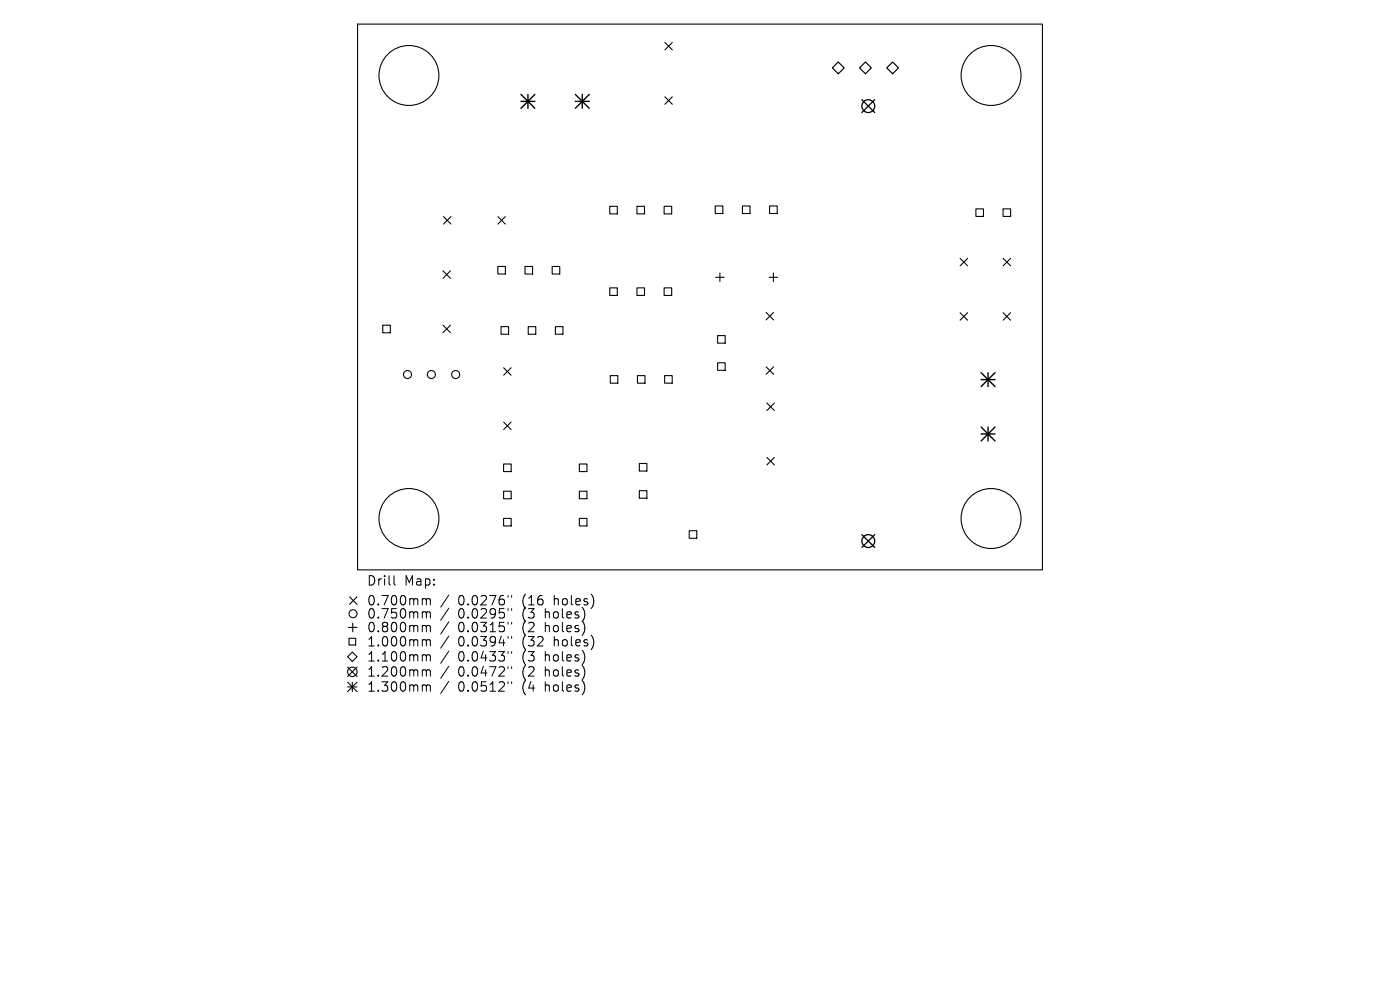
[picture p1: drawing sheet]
<svg xmlns="http://www.w3.org/2000/svg" width="297mm" height="210mm" viewBox="0 0 297 210" stroke-linecap="round" stroke-linejoin="round" font-family="sans-serif">
<defs><g id="words">
<g font-size="2.8">
<text x="77.7" y="124.5">Drill</text>
<text x="85.8" y="124.5">Map:</text>
<text x="77.7" y="128.7">0.700mm</text>
<text x="77.7" y="131.5">0.750mm</text>
<text x="97.2" y="128.7">0.0276&quot;</text>
<text x="97.2" y="131.5">0.0295&quot;</text>
<text x="110.9" y="128.7">(16</text>
<text x="110.9" y="131.5">(3</text>
<text x="115.9" y="131.5">holes)</text>
<text x="117.8" y="128.7">holes)</text>
<text x="77.7" y="134.4">0.800mm</text>
<text x="77.7" y="137.4">1.000mm</text>
<text x="97.2" y="134.4">0.0315&quot;</text>
<text x="97.2" y="137.4">0.0394&quot;</text>
<text x="110.9" y="134.4">(2</text>
<text x="110.9" y="137.4">(32</text>
<text x="115.9" y="134.4">holes)</text>
<text x="117.8" y="137.4">holes)</text>
<text x="77.7" y="140.6">1.100mm</text>
<text x="77.7" y="143.8">1.200mm</text>
<text x="97.2" y="140.6">0.0433&quot;</text>
<text x="97.2" y="143.8">0.0472&quot;</text>
<text x="110.9" y="140.6">(3</text>
<text x="110.9" y="143.8">(2</text>
<text x="115.9" y="140.6">holes)</text>
<text x="115.9" y="143.8">holes)</text>
<text x="77.7" y="147">1.300mm</text>
<text x="97.2" y="147">0.0512&quot;</text>
<text x="110.9" y="147">(4</text>
<text x="115.9" y="147">holes)</text>
</g>
</g></defs>
<g fill="none" stroke="#000" stroke-width=".23">
<path d="M75.9 5.1h145.2v115.8h-145.2zM141 9l1.6 1.6M142.6 9l-1.6 1.6M141 20.5l1.6 1.6M142.6 20.5l-1.6 1.6M94 57.4l1.6 1.6M94.1 45.9l1.6 1.6M95.6 57.4l-1.6 1.6M95.7 45.9l-1.6 1.6M105.6 56.5h1.6v1.6h-1.6zM105.6 45.9l1.6 1.6M107.2 45.9l-1.6 1.6"/>
<path d="M111.4 56.5h1.6v1.6h-1.6zM117.1 56.5h1.6v1.6h-1.6zM129.4 43.8h1.6v1.6h-1.6zM135.1 43.8h1.6v1.6h-1.6zM140.9 43.8h1.6v1.6h-1.6zM151.7 43.7h1.6v1.6h-1.6zM151.8 58.8h1.8M152.7 57.9v1.8M157.5 43.7h1.6v1.6h-1.6zM163.2 58.8h1.8M163.3 43.7h1.6v1.6h-1.6zM164.1 57.9v1.8"/>
<path d="M203.7 54.8l1.6 1.6M205.3 54.8l-1.6 1.6M207 44.3h1.6v1.6h-1.6zM212.8 44.3h1.6v1.6h-1.6zM212.8 54.8l1.6 1.6M214.4 54.8l-1.6 1.6M81.2 69h1.6v1.6h-1.6zM94 69l1.6 1.6M95.6 69l-1.6 1.6M106.3 69.3h1.6v1.6h-1.6zM106.8 78l1.6 1.6M108.4 78l-1.6 1.6"/>
<path d="M112.1 69.3h1.6v1.6h-1.6zM117.8 69.3h1.6v1.6h-1.6zM129.4 61.1h1.6v1.6h-1.6zM129.5 79.7h1.6v1.6h-1.6zM135.1 61.1h1.6v1.6h-1.6zM135.2 79.7h1.6v1.6h-1.6zM140.9 61.1h1.6v1.6h-1.6zM141 79.7h1.6v1.6h-1.6zM152.2 71.2h1.6v1.6h-1.6zM152.2 77h1.6v1.6h-1.6zM162.5 66.3l1.6 1.6M162.5 77.8l1.6 1.6"/>
<path d="M164.1 66.3l-1.6 1.6M164.1 77.8l-1.6 1.6M203.7 66.3l1.6 1.6M205.3 66.3l-1.6 1.6M212.8 66.3l1.6 1.6M214.4 66.3l-1.6 1.6M106.8 98.4h1.6v1.6h-1.6zM106.8 89.5l1.6 1.6M108.4 89.5l-1.6 1.6M122.9 98.4h1.6v1.6h-1.6zM135.6 98.3h1.6v1.6h-1.6zM162.7 85.5l1.6 1.6"/>
<path d="M162.7 97l1.6 1.6M164.3 85.5l-1.6 1.6M164.3 97l-1.6 1.6M106.8 104.2h1.6v1.6h-1.6zM106.8 110h1.6v1.6h-1.6zM122.9 104.2h1.6v1.6h-1.6zM122.9 110h1.6v1.6h-1.6zM135.6 104.1h1.6v1.6h-1.6zM146.2 112.6h1.6v1.6h-1.6zM73.7 139.3l1-1 1 1-1 1zM73.9 133.1h1.8M74 135.4h1.5v1.4h-1.5z"/>
<path d="M74.2 126.6l1.5 1.6M74.8 132.2v1.8M75.7 126.6l-1.5 1.6M73.7 141.5l2 2M73.7 144.7l2 2M73.7 145.7h2M74.7 144.7v2M75.7 141.5l-2 2M75.7 144.7l-2 2"/>
<circle cx="86.8" cy="16" r="6.4"/>
<circle cx="210.2" cy="16" r="6.4"/>
<circle cx="86.4" cy="79.4" r=".85"/>
<circle cx="91.5" cy="79.4" r=".85"/>
<circle cx="96.7" cy="79.4" r=".85"/>
<circle cx="86.8" cy="110" r="6.4"/>
<circle cx="210.2" cy="110" r="6.4"/>
<circle cx="74.9" cy="130.2" r=".85"/>
<circle cx="74.7" cy="142.5" r="1"/>
</g>
<path d="M176.6 14.4l1.2-1.3 1.3 1.3-1.3 1.2zM183.6 13.1l1.2 1.3-1.2 1.2-1.3-1.2zM188.1 14.4l1.3-1.3 1.2 1.3-1.2 1.2z" fill="none" stroke="#000" stroke-width=".25"/>
<g fill="none" stroke="#000" stroke-width=".27">
<path d="M182.8 21.2l2.8 2.7M185.6 21.2l-2.8 2.7M182.8 113.4l2.8 2.7M185.6 113.4l-2.8 2.7"/>
<circle cx="184.2" cy="22.5" r="1.36"/>
<circle cx="184.2" cy="114.8" r="1.36"/>
</g>
<g fill="none" stroke="#000" stroke-width=".3">
<path d="M110.5 20l3 3M110.5 21.5h3M112 20v3M113.5 20l-3 3M122.1 21.5h2.9M122.1 20l2.9 3M123.5 20v3M125 20l-2.9 3M208.1 79.1l3 2.9M209.6 79.1v2.9M211.1 79.1l-3 2.9M208.1 80.5h3"/>
<path d="M208.1 90.6l3 2.9M208.1 92.1h3M209.6 90.6v2.9M211.1 90.6l-3 2.9"/>
</g>
<g fill="none" stroke="#000" stroke-width=".21">
<path d="M83.6 122.1v1.7l.3 .3M89.9 127h.3l.2 .3M89.9 129.8l.5 .1v.2M89.9 132.7l.5 .1v.2M89.9 135.7l.5 .1v.2M89.9 138.9h.3l.2 .3M90.4 127.3l.3-.3 .5 .1 .1 1.2M90.4 127.3v1M90.4 130.1v1M90.4 133v1M90.4 136v1M90.4 139.2v1"/>
<path d="M90.4 130.1l.3-.3 .5 .1 .1 1.2M90.4 133l.3-.3 .5 .1 .1 1.2M90.4 136l.3-.3 .5 .1 .1 1.2M90.4 139.2l.3-.3 .5 .1 .1 1.2M95.2 126.2l-1.7 2.6M95.2 129l-1.7 2.6M95.2 131.9l-1.7 2.6M95.2 134.9l-1.7 2.6M95.2 138.1l-1.7 2.6M107.8 126.3v.4M107.8 129.1v.4M107.8 132v.4"/>
<path d="M107.8 135v.4M107.8 138.2v.4M108.5 126.3v.4M108.5 129.1v.4M108.5 132v.4M108.5 135v.4M108.5 138.2v.4M89.9 142.1l.5 .1v.2M89.9 145.3l.5 .1v.2M90.4 142.4v1M90.4 145.6v1M90.4 142.4l.3-.3 .5 .1 .1 1.2"/>
<path d="M90.4 145.6l.3-.3 .5 .1 .1 1.2M95.2 141.3l-1.7 2.6M95.2 144.5l-1.7 2.6M107.8 141.4v.4M107.8 144.6v.4M108.5 141.4v.4M108.5 144.6v.4"/>
</g>
<use href="#words"/>
</svg>
